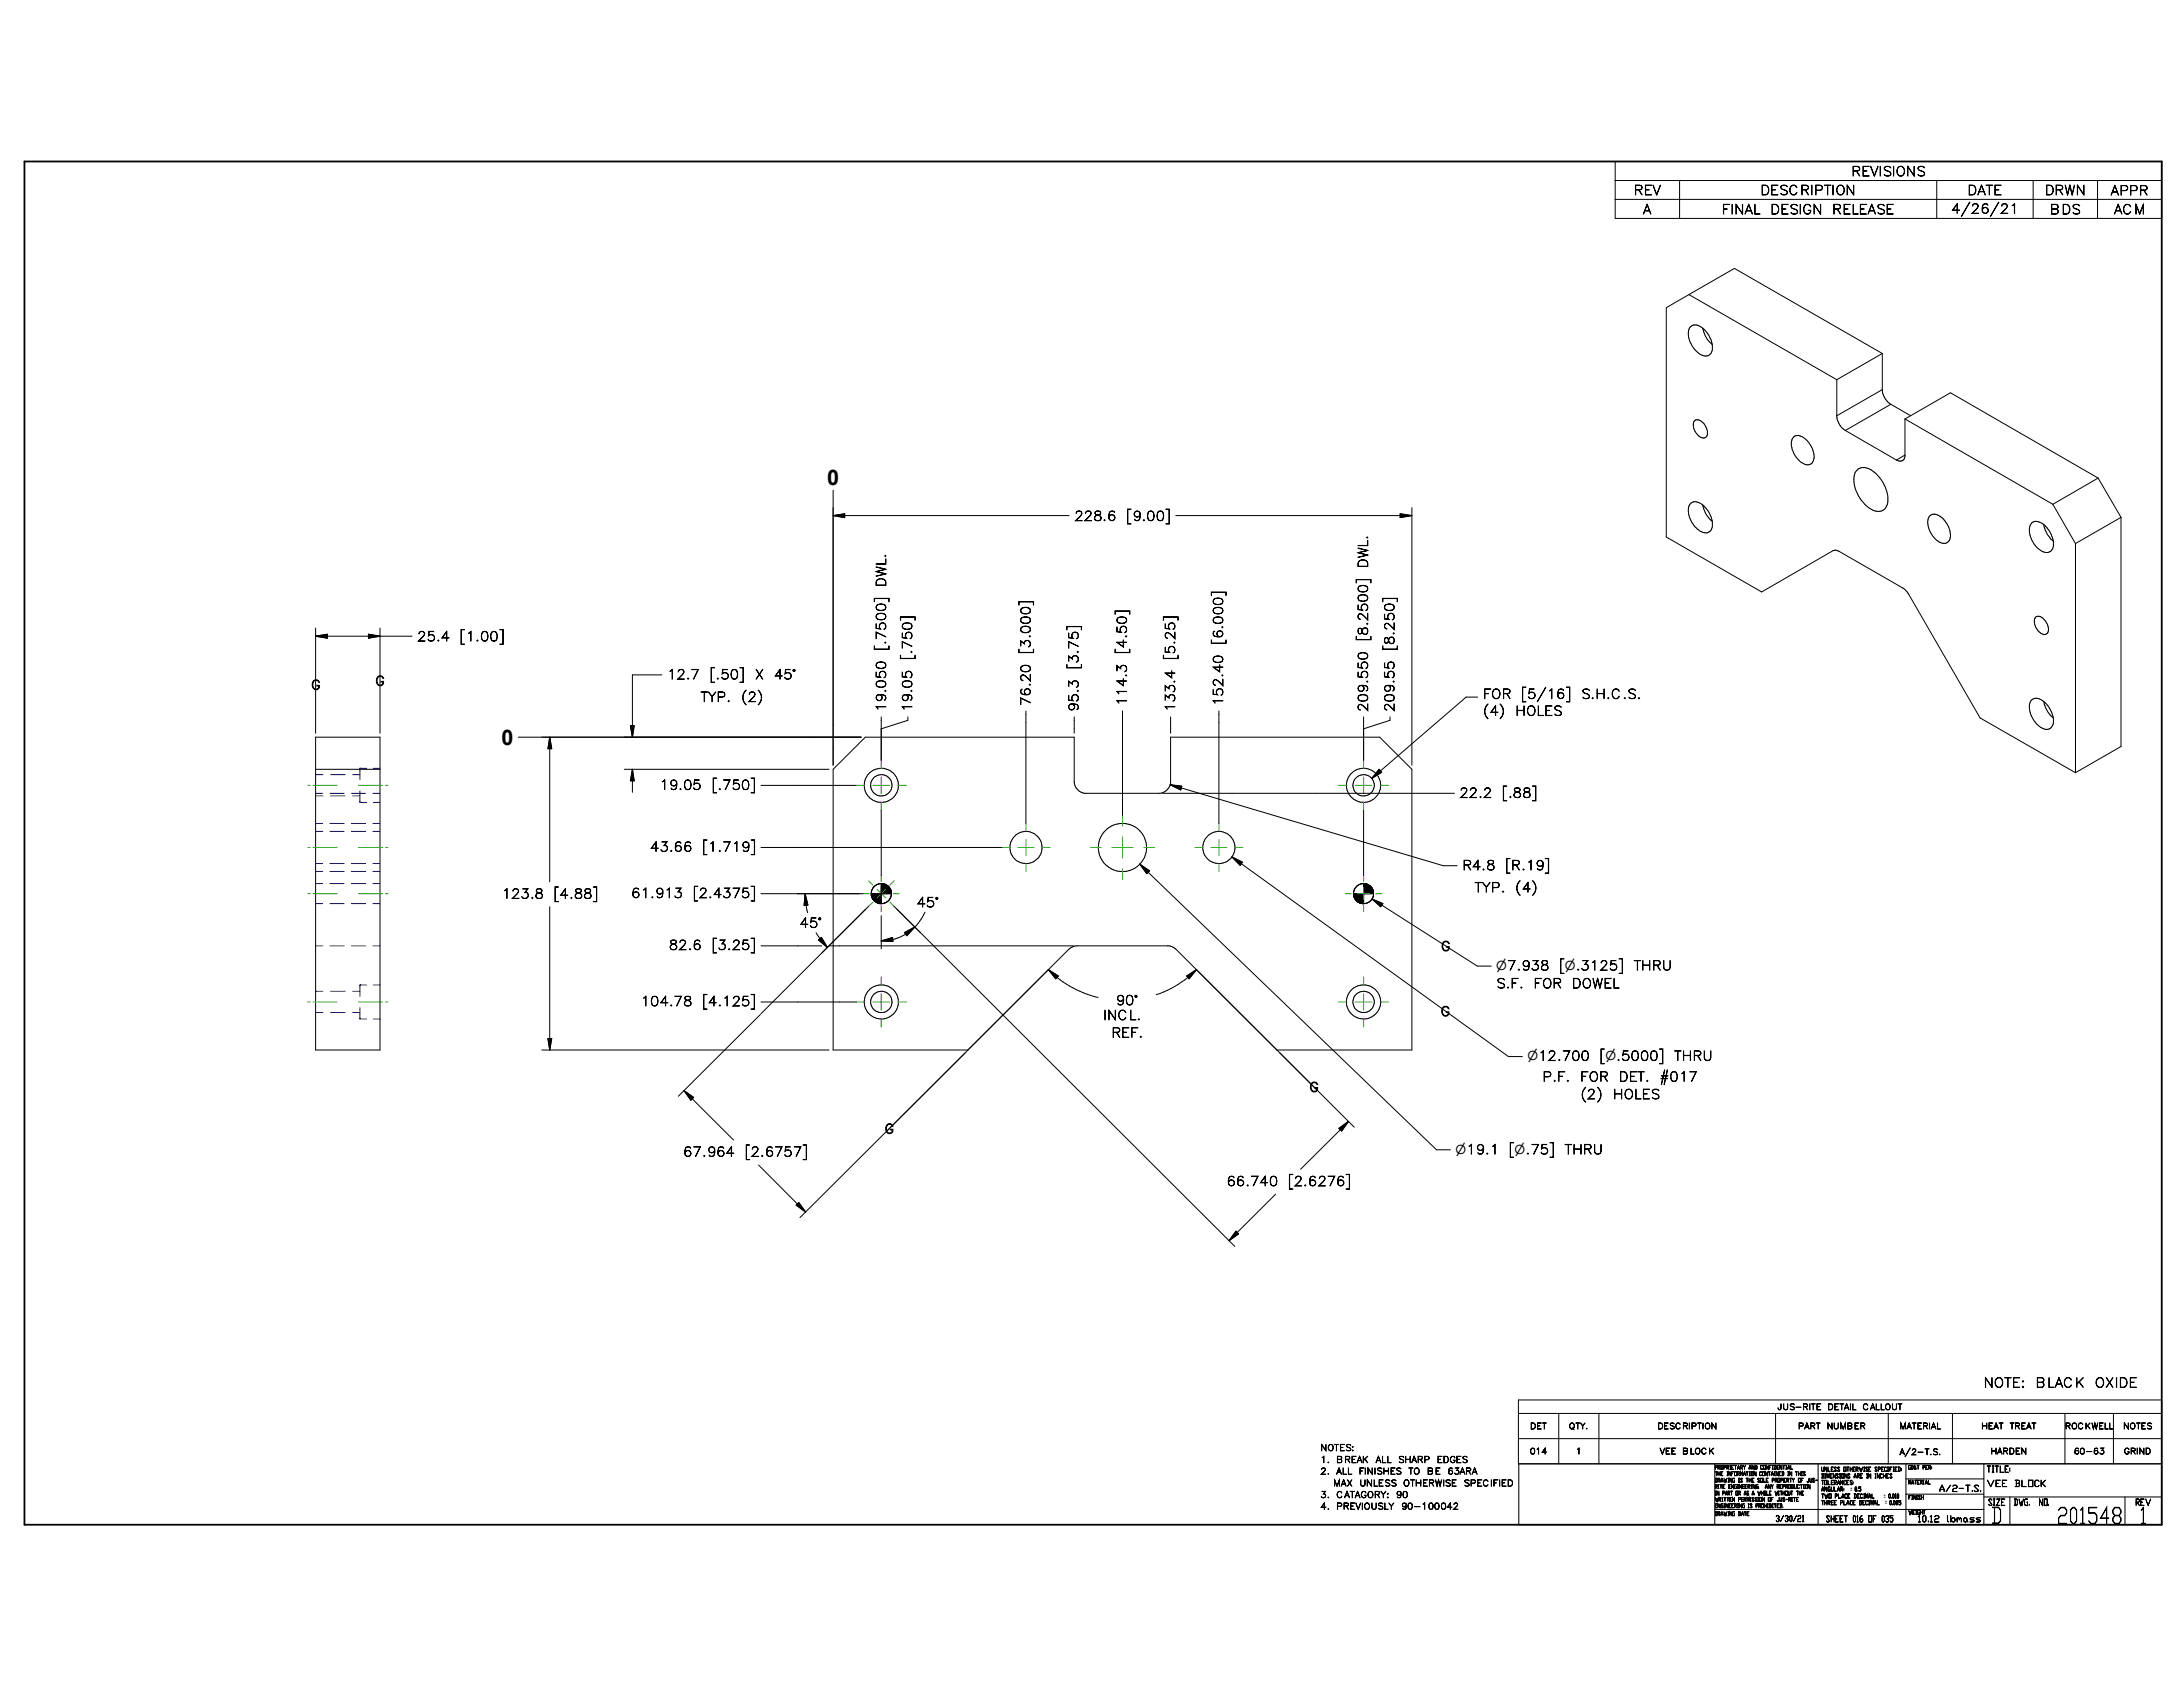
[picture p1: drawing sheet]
<svg xmlns="http://www.w3.org/2000/svg" width="279mm" height="216mm" viewBox="0 0 279 216" stroke-linecap="round" stroke-linejoin="round" font-family="sans-serif">
<defs><g id="words">
<g font-size="2.8">
<text x="254.8" y="194.9">D</text>
<text x="263.2" y="195">201548</text>
<text x="273.8" y="195">1</text>
</g>
<g font-size="2.7">
<text x="105.9" y="62.1">0</text>
<text x="64.2" y="95.3">0</text>
</g>
<g font-size="1.7">
<text x="236.9" y="22.5">REVISIONS</text>
<text x="209.1" y="24.9">REV</text>
<text x="210.3" y="27.4">A</text>
<text x="220.3" y="27.4">FINAL</text>
<text x="225.3" y="24.9">DESCRIPTION</text>
<text x="226.6" y="27.4">DESIGN</text>
<text x="234.5" y="27.4">RELEASE</text>
<text x="249.7" y="27.3">4/26/21</text>
<text x="251.8" y="24.9">DATE</text>
<text x="261.7" y="24.9">DRWN</text>
<text x="262.3" y="27.4">BDS</text>
<text x="270.1" y="25">APPR</text>
<text x="270.6" y="27.4">ACM</text>
<text x="137.5" y="66.6">228.6</text>
<text x="144.1" y="66.6">[9.00]</text>
<text x="113.4" y="75.1" transform="rotate(-90 113.4 75.1)">DWL.</text>
<text x="175" y="72.7" transform="rotate(-90 175 72.7)">DWL.</text>
<text x="53.4" y="82">25.4</text>
<text x="58.8" y="82">[1.00]</text>
<text x="113.4" y="83.3" transform="rotate(-90 113.4 83.3)">[.7500]</text>
<text x="131.9" y="83.7" transform="rotate(-90 131.9 83.7)">[3.000]</text>
<text x="144.2" y="83.7" transform="rotate(-90 144.2 83.7)">[4.50]</text>
<text x="156.5" y="82.5" transform="rotate(-90 156.5 82.5)">[6.000]</text>
<text x="175" y="82" transform="rotate(-90 175 82)">[8.2500]</text>
<text x="178.4" y="83.3" transform="rotate(-90 178.4 83.3)">[8.250]</text>
<text x="39.8" y="88.3">G</text>
<text x="48" y="87.8">G</text>
<text x="85.4" y="86.9">12.7</text>
<text x="89.7" y="89.8">TYP.</text>
<text x="90.8" y="86.9">[.50]</text>
<text x="94.8" y="89.8">(2)</text>
<text x="96.6" y="86.9">X</text>
<text x="99.1" y="86.9">45°</text>
<text x="116.7" y="84.5" transform="rotate(-90 116.7 84.5)">[.750]</text>
<text x="138" y="85.6" transform="rotate(-90 138 85.6)">[3.75]</text>
<text x="150.4" y="84.5" transform="rotate(-90 150.4 84.5)">[5.25]</text>
<text x="189.8" y="89.4">FOR</text>
<text x="194.7" y="89.4">[5/16]</text>
<text x="202.4" y="89.4">S.H.C.S.</text>
<text x="113.4" y="91.1" transform="rotate(-90 113.4 91.1)">19.050</text>
<text x="116.7" y="91.1" transform="rotate(-90 116.7 91.1)">19.05</text>
<text x="131.9" y="90.3" transform="rotate(-90 131.9 90.3)">76.20</text>
<text x="138" y="91.1" transform="rotate(-90 138 91.1)">95.3</text>
<text x="144.2" y="90.3" transform="rotate(-90 144.2 90.3)">114.3</text>
<text x="150.4" y="91.1" transform="rotate(-90 150.4 91.1)">133.4</text>
<text x="156.5" y="90.3" transform="rotate(-90 156.5 90.3)">152.40</text>
<text x="175" y="91.1" transform="rotate(-90 175 91.1)">209.550</text>
<text x="178.4" y="91.1" transform="rotate(-90 178.4 91.1)">209.55</text>
<text x="189.8" y="91.6">(4)</text>
<text x="193.9" y="91.6">HOLES</text>
<text x="84.4" y="101">19.05</text>
<text x="91.1" y="101">[.750]</text>
<text x="186.8" y="102.1">22.2</text>
<text x="192.2" y="102.1">[.88]</text>
<text x="83.2" y="109">43.66</text>
<text x="89.9" y="109">[1.719]</text>
<text x="187.2" y="111.3">R4.8</text>
<text x="192.7" y="111.3">[R.19]</text>
<text x="64.2" y="115">123.8</text>
<text x="70.9" y="115">[4.88]</text>
<text x="80.8" y="114.9">61.913</text>
<text x="88.7" y="114.9">[2.4375]</text>
<text x="102.3" y="118.7">45°</text>
<text x="117.3" y="116.1">45°</text>
<text x="188.7" y="114.2">TYP.</text>
<text x="193.9" y="114.2">(4)</text>
<text x="85.6" y="121.5">82.6</text>
<text x="91.1" y="121.5">[3.25]</text>
<text x="184.4" y="121.7">G</text>
<text x="199.6" y="124.2">[n.3125]</text>
<text x="209.1" y="124.2">THRU</text>
<text x="82" y="128.7">104.78</text>
<text x="89.9" y="128.7">[4.125]</text>
<text x="141.2" y="130.5">INCL.</text>
<text x="142.8" y="128.6">90°</text>
<text x="184.4" y="130">G</text>
<text x="191.5" y="126.5">S.F.</text>
<text x="196.3" y="126.5">FOR</text>
<text x="201.2" y="126.5">DOWEL</text>
<text x="142.2" y="132.8">REF.</text>
<text x="204.7" y="135.7">[n.5000]</text>
<text x="214.3" y="135.7">THRU</text>
<text x="167.6" y="139.7">G</text>
<text x="197.4" y="138.4">P.F.</text>
<text x="202.2" y="138.4">FOR</text>
<text x="202.3" y="140.6">(2)</text>
<text x="206.4" y="140.6">HOLES</text>
<text x="207.2" y="138.4">DET.</text>
<text x="212.4" y="138.4">#017</text>
<text x="87.4" y="148">67.964</text>
<text x="95.3" y="148">[2.6757]</text>
<text x="113.2" y="145.1">G</text>
<text x="193.1" y="147.7">[n.75]</text>
<text x="200.2" y="147.7">THRU</text>
<text x="157" y="151.8">66.740</text>
<text x="164.9" y="151.8">[2.6276]</text>
<text x="253.9" y="177.5">NOTE:</text>
<text x="260.5" y="177.5">BLACK</text>
<text x="268.1" y="177.5">OXIDE</text>
</g>
<g font-size="1.6">
<text x="191.5" y="124.2">n7.938</text>
<text x="195.5" y="135.7">n12.700</text>
<text x="186.3" y="147.7">n19.1</text>
</g>
<g font-size="1.1">
<text x="169" y="185.7">NOTES:</text>
<text x="169" y="187.2">1.</text>
<text x="169" y="188.7">2.</text>
<text x="169" y="191.7">3.</text>
<text x="170.6" y="190.2">MAX</text>
<text x="171" y="187.2">BREAK</text>
<text x="171" y="188.7">ALL</text>
<text x="171" y="191.7">CATAGORY:</text>
<text x="173.9" y="188.7">FINISHES</text>
<text x="174" y="190.2">UNLESS</text>
<text x="176.1" y="187.2">ALL</text>
<text x="178.6" y="191.7">90</text>
<text x="178.9" y="187.2">SHARP</text>
<text x="179.6" y="190.2">OTHERWISE</text>
<text x="180.3" y="188.7">TO</text>
<text x="182.6" y="188.7">BE</text>
<text x="183.9" y="187.2">EDGES</text>
<text x="185.3" y="188.7">63ARA</text>
<text x="187.3" y="190.2">SPECIFIED</text>
<text x="248.2" y="190.9">A/2-T.S.</text>
<text x="254.2" y="190.3">VEE</text>
<text x="254.2" y="188.4">TITLE:</text>
<text x="257.8" y="190.3">BLOCK</text>
<text x="169" y="193.2">4.</text>
<text x="171" y="193.2">PREVIOUSLY</text>
<text x="179.3" y="193.2">90-100042</text>
<text x="227.2" y="194.7">3/30/21</text>
<text x="233.7" y="194.8">SHEET 016 OF 035</text>
<text x="245.4" y="194.8">10.12</text>
<text x="249.1" y="194.8">lbmass</text>
<text x="254.4" y="192.7">SIZE</text>
<text x="257.7" y="192.7">DWG.</text>
<text x="260.9" y="192.7">NO.</text>
<text x="273.3" y="192.7">REV</text>
</g>
<g font-size="1">
<text x="195.8" y="182.9">DET</text>
<text x="200.8" y="182.9">QTY.</text>
<text x="212.1" y="182.9">DESCRIPTION</text>
<text x="227.5" y="180.4">JUS-RITE</text>
<text x="230.1" y="182.9">PART</text>
<text x="233.8" y="182.9">NUMBER</text>
<text x="233.9" y="180.4">DETAIL</text>
<text x="238.4" y="180.4">CALLOUT</text>
<text x="243.1" y="182.9">MATERIAL</text>
<text x="253.6" y="182.9">HEAT</text>
<text x="257.2" y="182.9">TREAT</text>
<text x="264.3" y="182.9">ROCKWELL</text>
<text x="271.7" y="182.9">NOTES</text>
<text x="195.8" y="186.1">014</text>
<text x="201.7" y="186.1">1</text>
<text x="212.4" y="186.1">VEE</text>
<text x="215.3" y="186.1">BLOCK</text>
<text x="243.1" y="186.2">A/2-T.S.</text>
<text x="254.8" y="186.1">HARDEN</text>
<text x="265.4" y="186.1">60-63</text>
<text x="271.8" y="186.1">GRIND</text>
</g>
<g font-size=".7">
<text x="219.5" y="188">PROPRIETARY AND CONFIDENTIAL</text>
<text x="219.5" y="188.8">THE INFORMATION CONTAINED IN THIS</text>
<text x="219.5" y="189.7">DRAWING IS THE SOLE PROPERTY OF JUS-</text>
<text x="219.5" y="190.5">RITE ENGINEERING.</text>
<text x="219.5" y="191.3">IN PART OR AS A WHOLE WITHOUT THE</text>
<text x="225.9" y="190.5">ANY REPRODUCTION</text>
<text x="233.1" y="188.3">UNLESS OTHERWISE SPECIFIED:</text>
<text x="233.1" y="189.1">DIMENSIONS ARE IN INCHES</text>
<text x="233.1" y="190">TOLERANCES:</text>
<text x="233.1" y="190.8">ANGULAR:</text>
<text x="233.1" y="191.7">TWO PLACE DECIMAL</text>
<text x="236.8" y="190.8">` 0.5</text>
<text x="241.1" y="191.7">` 0.010</text>
<text x="244.2" y="188">GD&amp;T PER:</text>
<text x="244.2" y="189.9">MATERIAL</text>
<text x="244.2" y="191.9">FINISH</text>
<text x="219.5" y="194">DRAWING DATE</text>
<text x="219.5" y="192.1">WRITTEN PERMISSION OF JUS-RITE</text>
<text x="219.5" y="192.9">ENGINEERING IS PROHIBITED.</text>
<text x="233.1" y="192.6">THREE PLACE DECIMAL</text>
<text x="241.3" y="192.5">` 0.005</text>
<text x="244.2" y="193.8">WEIGHT</text>
</g>
</g></defs>
<g fill="none" stroke="#000" stroke-width=".13">
<path d="M206.7 20.7h70v7.3h-70zM206.7 23.1h70M206.7 25.5h70M215 23.1v4.9M216.2 37.7l-2.9 1.7v29.3l12.2 7.1 9.1-5.3 .3-.1 .5 .2 8.1 4.7 .4 .2 .4 .6 9.1 15.8 12.2 7M216.2 37.7l5.8-3.3 18.9 10.8M216.2 37.7l18.9 10.9M247.9 23.1v4.9M260.2 23.1v4.9M268.5 23.1v4.9M216.3 41.9a1.13 1.13 0 0 1 1.6 .1 3.2 3.2 0 0 1 1.2 3 .96 .96 0 0 1-1.6 .3 3 3 0 0 1-1.3-3.3zM216.9 53.8a1.08 1.08 0 0 1 1.4 .8 .9 .9 0 0 1-.1 1.4 1.58 1.58 0 0 1-1.5-1.5z"/>
<path d="M217.9 42l.1 .2a3.6 3.6 0 0 0 1.1 1.9M229.5 56a1 1 0 0 1 1.5 .1l.4 .4a2.68 2.68 0 0 1 .6 2.6 .84 .84 0 0 1-1.3 .2l-.2-.1a3.7 3.7 0 0 1-1.1-1.7 1.58 1.58 0 0 1 .1-1.5zM235.1 48.6v4.8l.2 .7a2.03 2.03 0 0 0 .9 1M236.2 55.1l6.5 3.8M240.9 45.2v4.8a2.35 2.35 0 0 0 1.1 1.7M240.9 49.9l-5.8 3.3M240.9 45.2l-5.8 3.4M242 51.7l-5.8 3.4M242 51.7l2.6 1.5M243.8 58.2l-1.1 .7M243.8 53.6v4.8a.65 .65 0 0 1-.4 .6 .65 .65 0 0 1-.7-.1M243.8 53.6l5.8-3.3 18.9 10.9"/>
<path d="M243.8 53.6l18.9 10.9M106.6 62.7v35.2M106.6 66h30.2M106.6 66l1.5-.2v.4zM150.5 66h30.2M179.2 65.8l1.5 .2-1.5 .2zM180.7 65v32.9M216.3 64.5a1.22 1.22 0 0 1 1.8 .3 2.92 2.92 0 0 1 .9 3.1 1.08 1.08 0 0 1-1.6-.1 3 3 0 0 1-1.2-3.2zM217.9 64.6l.1 .4a3.3 3.3 0 0 0 1.1 1.7M237.6 60.2a1.37 1.37 0 0 1 1.9-.1 4.7 4.7 0 0 1 2.1 4.3 1.28 1.28 0 0 1-2.1 .8 4.5 4.5 0 0 1-2.1-4.5zM247 66a1.39 1.39 0 0 1 1.7 .4 2.7 2.7 0 0 1 .8 2.7 1.05 1.05 0 0 1-1.6 0 2.86 2.86 0 0 1-1.1-2.8zM260 66.9a1.37 1.37 0 0 1 1.9 .5l.5 .7a2.27 2.27 0 0 1 .1 2.4 1.32 1.32 0 0 1-1.8-.4 2.95 2.95 0 0 1-.8-3z"/>
<path d="M260.5 79a.82 .82 0 0 1 1.2 .4 1.57 1.57 0 0 1 .4 1.6 .64 .64 0 0 1-1-.1l-.3-.3a1.47 1.47 0 0 1-.3-1.6zM261.6 67.2l.2 .7 .3 .5 .7 .8M262.7 64.5l2.9 5.1M265.6 69.6v29.3M268.5 61.2l3 5M268.5 61.2l-5.8 3.3M271.5 66.2v29.3l-5.9 3.4M271.5 66.2l-5.9 3.4M40.4 94.3h8.2v40.1h-8.2zM40.4 80.4v13.4M40.4 98.5h8.2M40.4 81.4h12.3"/>
<path d="M40.4 81.4l1.5-.2v.5zM47.2 81.2l1.4 .2-1.4 .3zM48.6 80.4v13.4M66.3 94.3h43.9M70.4 94.3v18.6M70.4 94.3l.2 1.5h-.5zM79.9 98.5h26.2M80.7 92.9h.5l-.3 1.4zM80.9 98.5v2.9M80.9 98.5l.3 1.4h-.5zM84.7 86.4h-3.8v7.9M112.8 91.8v5.5"/>
<path d="M116.2 91.8v.4l-3.4 1.1M131.3 91v14.4M137.5 91.8v2M143.7 91v13.3M149.8 91.8v2M156 91v14.4M174.5 91.8v5.5M176.5 98.5l.3 .3-1.2 .8zM177.9 91.8v.4l-3.4 1.1M189.1 89.2h-1.5l-12 10.4M260 89.6a1.07 1.07 0 0 1 1.6 .2 3.3 3.3 0 0 1 1.2 2.8 .96 .96 0 0 1-1.6 .5 3.1 3.1 0 0 1-1.3-3.4zM261.6 89.8l.2 .7a3.4 3.4 0 0 0 1 1.4"/>
<path d="M70.4 116v18.4M97.4 114.4h13.1M97.4 108.5h30.8M97.4 100.5h12.2M103 114.4l.2 1.4 .2 1M103 114.4l.4 1.4-.5 .1zM104.4 119.4l1.5 1.9M111.2 116l-13.8 13.7M111.5 114.5l.1 .3M111.5 114.4h2.6M111.5 114.6l.2 .4 .2 .3M111.6 114.8l.1 .3"/>
<path d="M111.7 115.1l.3 .2M111.9 115.3l.6 .3M111.9 115.3l.3 .2M112 115.3l.5 .3M112.3 113.2a1.28 1.28 0 0 0-.8 1.1M112.4 115.6h.1M112.5 115.6h.6M112.5 115.6h.2M112.6 113.1a1.3 1.3 0 0 0-1.1 1.4M112.7 113.1h.2M112.8 113.1l-.4 .1M112.8 103.7v8.4"/>
<path d="M112.8 117.2v4.2M112.8 113.1h.3M113 113.1h-.2v2.5M113.1 113.1a1.26 1.26 0 0 1 1 1.2M113.1 113.1l.1 .1M113.3 113.2l.4 .2 .3 .4M113.6 115.4l-.3 .1M113.9 115.1l-.3 .2M114 113.9l.1 .6-.2 .5M114.1 114.5a1.3 1.3 0 0 1-1.2 1.1M114.4 116l43.6 43.5M115.8 119.4l1.3-.8-1 1.2z"/>
<path d="M117.1 118.6a6 6 0 0 1-4.3 1.8M118.4 116.7l-.5 .9-.8 1M145.9 110.6l38 36.6h1.7M145.9 110.6l1.2 .9-.3 .3zM148.8 101.5h25.7M149.8 100.4l34.9 10.4h1.8M149.8 100.4l1.4 .2-.1 .5zM157.7 109.7l35.4 25.5h1.7M157.7 109.7l1.3 .6-.3 .4zM173.2 114.3l.2 .7M173.2 114.4l.1 .3M173.2 114.4h2.6"/>
<path d="M173.3 114.8a1.28 1.28 0 0 0 .9 .8M173.3 113.9v.3M173.4 114.9l.2 .3M173.4 115l.2 .3M173.6 115.2l.3 .3M173.7 115.3l.2 .2 .5 .1M173.9 115.5l.2 .1M174.1 113.2a1.4 1.4 0 0 0-.9 1.2M174.2 115.6h.7M174.5 113.1h-.3M174.5 103.7v8.4M174.5 113.1h.2"/>
<path d="M174.5 101.5h11.6M174.7 113.1a1.34 1.34 0 0 0-1.3 .7M174.8 113.1a1.29 1.29 0 0 1 1 1.2 1.29 1.29 0 0 1-.8 1.3M174.9 113.1h-.4v2.5M175 113.2a1.37 1.37 0 0 1 .8 1M175.3 115.4l-.6 .2M175.5 115.2l-.1 .1M175.6 113.6l.1 .2M175.6 115l-.1 .2M175.6 115.1l13.5 8.5h1.8M175.6 115.1l1.4 .5-.3 .4zM175.8 114.5l-.2 .5"/>
<path d="M69.3 134.4h36.8M70.1 132.9h.5l-.2 1.5zM87.6 139.6l6.3 6.3M87.6 139.6l1.2 .8-.4 .4zM97.3 129.8l-10.5 10.5M97.4 121h7.8M97.4 128.2h12.2M104.7 120.3l.4-.3 .8 1.3zM106.1 121h31.3M112.8 120.4l1.4-.4 .1 .5zM134.2 124.1l-31.8 31.7M134.2 124.1a13.3 13.3 0 0 0 4.9 3.1l1.4 .5"/>
<path d="M134.2 124.1l1.3 .8-.4 .4zM151.9 124.9l1.2-.8-.9 1.2zM153.1 124.1a12.8 12.8 0 0 1-5.1 3.2M163.4 134.4h17.3v-35.9l-4.1-4.2h-26.8v5.9a1.55 1.55 0 0 1-1.4 1.3h-9.5a1.58 1.58 0 0 1-1.4-1.3v-5.9h-26.7l-4.2 4.2v35.9h17.3l13.2-13.1 .6-.3h11.9l.5 .2 .4 .3 22.8 22.8M97.1 149.1l6 6M101.9 154.2l.3-.3 .9 1.2zM158.2 157.6l.3 .3-1.2 .9zM163.3 152.8l-6 6M171.4 144.4l1.2-.9-.9 1.2zM172.6 143.5l-6.1 6.1M194.3 180.9h82.4M194.3 184.1h82.4"/>
<path d="M194.4 187.3v7.8h82.3v-15.9h-82.4v8.1h82.4M199.5 180.9v6.4M204.6 180.9v6.4M219.5 187.3v7.8M219.5 193.2h34.4M227.3 180.9v6.4M232.7 187.3v7.8M241.7 180.9v6.4M243.9 189.3h10M243.9 191.2h10M243.9 187.3v7.8M249.9 180.9v6.4"/>
<path d="M253.9 191.6h22.8M253.9 187.3v7.8M257.2 191.6v3.5M264.3 180.9v6.4M270.5 180.9v6.4M272 191.6v3.5"/>
<circle cx="112.8" cy="100.5" r="1.37"/>
<circle cx="112.8" cy="100.5" r="2.18"/>
<circle cx="131.3" cy="108.5" r="2.05"/>
<circle cx="143.7" cy="108.5" r="3.1"/>
<circle cx="156" cy="108.5" r="2.05"/>
<circle cx="174.5" cy="100.5" r="2.19"/>
<circle cx="174.5" cy="100.5" r="1.37"/>
<circle cx="112.8" cy="128.2" r="2.18"/>
<circle cx="112.8" cy="128.2" r="1.37"/>
<circle cx="174.5" cy="128.2" r="2.19"/>
<circle cx="174.5" cy="128.2" r="1.37"/>
</g>
<g fill="none" stroke="#00f" stroke-width=".13">
<path d="M40.4 99.1h.9M42.3 99.1h1.9M45.1 99.1h1M46.1 98.3h.1M46.1 98.4v1.4M46.1 98.3h.8M47.8 98.3h.8M40.4 101.9h.9M40.4 101.5h.9M40.4 105.4h.9M40.4 111.5h.9M40.4 113.1h.9"/>
<path d="M40.4 115.6h.9M40.4 106.4h.9M40.4 110.5h.9M42.2 101.5h1.9M42.2 105.4h1.9M42.2 111.5h1.9M42.2 113.1h1.9M42.2 115.6h1.9M42.2 106.4h1.9M42.2 110.5h1.9M42.3 101.9h1.9M45 101.5h1.8"/>
<path d="M45 105.4h1.8M45 111.5h1.8M45 113.1h1.8M45 115.6h1.8M45 106.4h1.8M45 110.5h1.8M45.1 101.9h1M46.1 101.2v1.5M46.1 102.7h.8M47.7 101.5h.9M47.7 105.4h.9M47.7 111.5h.9"/>
<path d="M47.7 113.1h.9M47.7 115.6h.9M47.7 106.4h.9M47.7 110.5h.9M47.8 102.7h.8M40.4 126.9h.9M40.4 129.6h.9M40.4 121h.9M42.2 121h1.9M42.3 126.9h1.9M42.3 129.6h1.9M45 121h1.8"/>
<path d="M45.1 126.9h1M45.1 129.6h1M46.1 126.1h.1M46.1 126.1v1.4M46.1 128.9v1.5M46.1 126.1h.8M46.1 130.4h.8M47.7 121h.9M47.8 126.1h.8M47.8 130.4h.8"/>
</g>
<g fill="#000" stroke="#000" stroke-width=".13">
<path d="M106.6 66l1.5-.2v.4zM179.2 65.8l1.5 .2-1.5 .2zM40.4 81.4l1.5-.2v.5zM47.2 81.2l1.4 .2-1.4 .3zM70.4 94.3l.2 1.5h-.5zM80.7 92.9h.5l-.3 1.4zM80.9 98.5l.3 1.4h-.5zM176.5 98.5l.3 .3-1.2 .8zM103 114.4l.4 1.4-.5 .1zM111.5 114.5l1.3-.1-1.3 .2zM111.5 114.4h1.3l-1.3 .1zM111.5 114.6l1.3-.2-1.3 .3z"/>
<path d="M111.5 114.7l1.3-.3-1.2 .4zM111.6 114.8l1.2-.4-1.2 .4zM111.6 114.8l1.2-.4-1.2 .5zM111.6 114.9l1.2-.5-1.1 .6zM111.7 115l1.1-.6-1.1 .7zM111.7 115.1l1.1-.7-1 .8zM111.8 115.2l1-.8-1 .8zM111.8 115.2l1-.8-.9 .9zM112.8 114.4l-.8 1-.1-.1zM112.8 114.4l-.7 1h-.1zM112.8 114.4l-.6 1.1-.1-.1zM112.8 114.4l-.5 1.1h-.1z"/>
<path d="M112.8 114.4l-.5 1.2v-.1zM112.8 114.4l-.4 1.2h-.1zM112.8 114.4l-.3 1.2h-.1zM112.8 114.4l-.2 1.2h-.1zM112.8 114.4l-.1 1.2h-.1zM112.8 113.1h.1l-.1 1.3zM112.8 114.4v1.2h-.1zM112.9 113.1h.1l-.2 1.3zM113 113.1h.1l-.3 1.3zM113.1 113.1h.1l-.4 1.3zM113.2 113.1l.1 .1-.5 1.2zM113.3 113.2l-.5 1.2z"/>
<path d="M113.3 113.2l.1 .1-.6 1.1zM113.4 113.3h.1l-.7 1.1zM113.5 113.3l.1 .1-.8 1zM113.6 113.4h.1l-.9 1zM113.7 113.4l.1 .1-1 .9zM112.8 114.4l1-.9v.1zM112.8 114.4l1-.8h.1zM112.8 114.4l1.1-.8v.1zM112.8 114.4l1.1-.7 .1 .1zM112.8 114.4l1.2-.6v.1zM112.8 114.4l1.2-.5v.1zM112.8 114.4l1.2-.4 .1 .1z"/>
<path d="M112.8 114.4l1.3-.3v.1zM112.8 114.4l1.3-.2v.1zM112.8 114.4l1.3-.1v.1zM112.8 120.4l1.4-.4 .1 .5zM115.8 119.4l1.3-.8-1 1.2zM145.9 110.6l1.2 .9-.3 .3zM149.8 100.4l1.4 .2-.1 .5zM157.7 109.7l1.3 .6-.3 .4zM173.3 114.5l1.2-.1-1.2 .2zM173.2 114.4h1.3l-1.2 .1zM173.3 114.6l1.2-.2-1.2 .3zM173.3 114.7l1.2-.3-1.2 .4z"/>
<path d="M173.3 114.8l1.2-.4-1.2 .4zM173.3 114.8l1.2-.4-1.1 .5zM173.4 114.9l1.1-.5-1.1 .6zM173.4 115l1.1-.6-1 .7zM173.5 115.1l1-.7-1 .8zM173.5 115.2l1-.8-.9 .8zM173.6 115.2l.9-.8-.8 .9zM174.5 114.4l-.8 1v-.1zM174.5 114.4l-.7 1h-.1zM174.5 114.4l-.6 1.1-.1-.1zM174.5 114.4l-.5 1.1h-.1zM174.5 114.4l-.5 1.2v-.1z"/>
<path d="M174.5 114.4l-.4 1.2h-.1zM174.5 114.4l-.3 1.2h-.1zM174.5 114.4l-.2 1.2h-.1zM174.5 114.4l-.1 1.2h-.1zM174.5 113.1h.1l-.1 1.3zM174.5 114.4v1.2h-.1zM174.6 113.1h.1l-.2 1.3zM174.7 113.1h.1l-.3 1.3zM174.8 113.1h.1l-.4 1.3zM174.9 113.1l.1 .1-.5 1.2zM175 113.2h.1l-.6 1.2zM175.1 113.2l.1 .1-.7 1.1z"/>
<path d="M175.2 113.3l-.7 1.1zM175.2 113.3l.1 .1-.8 1zM175.3 113.4h.1l-.9 1zM175.4 113.4l.1 .1-1 .9zM174.5 114.4l1-.9v.1zM174.5 114.4l1-.8h.1zM174.5 114.4l1.1-.8v.1zM174.5 114.4l1.1-.7 .1 .1zM174.5 114.4l1.2-.6v.1zM174.5 114.4l1.2-.5v.1zM174.5 114.4l1.2-.4 .1 .1zM174.5 114.4l1.3-.3v.1z"/>
<path d="M174.5 114.4l1.3-.2v.1zM174.5 114.4l1.3-.1v.1zM175.6 115.1l1.4 .5-.3 .4zM70.1 132.9h.5l-.2 1.5zM104.7 120.3l.4-.3 .8 1.3zM134.2 124.1l1.3 .8-.4 .4zM151.9 124.9l1.2-.8-.9 1.2zM87.6 139.6l1.2 .8-.4 .4zM102.2 153.9l.9 1.2-1.2-.9zM158.2 157.6l.3 .3-1.2 .9zM171.4 144.4l1.2-.9-.9 1.2z"/>
</g>
<path d="M3.1 20.7h273.6v174.4h-273.6z" fill="none" stroke="#000" stroke-width=".23"/>
<g fill="none" stroke="#23a718" stroke-width=".13">
<path d="M112.8 97.3v1.1M112.8 99.4v2.2M174.5 97.3v1.1M174.5 99.4v2.2M39.4 114.4h.3M39.4 108.5h.3M39.4 100.5h.3M40.1 114.4h3M40.1 108.5h3M40.1 100.5h3M45.9 114.4h3.1M45.9 108.5h3.1"/>
<path d="M45.9 100.5h3.1M49.3 114.4h.4M49.3 108.5h.4M49.3 100.5h.4M109.6 100.5h1.1M110.5 114.4h.8M111.2 112.7l.5 .6M111.7 100.5h2.2M111.7 115.5l-.5 .5M112 114.4h1.6M112.3 113.8l.5 .6M112.8 102.6v1.1"/>
<path d="M112.8 112.1v.7M112.8 113.6v1.5M112.8 115.9v.8M112.8 114.4l-.5 .5M112.8 114.4l.5 .5M113.3 113.8l-.5 .6M113.9 115.5l.5 .5M114.3 114.4h.8M114.4 112.7l-.5 .6M115 100.5h1M128.2 108.5h1.1M130.3 108.5h2"/>
<path d="M131.3 105.4v1M131.3 107.4v2.1M131.3 110.5v1M133.4 108.5h1M139.5 108.5h1.4M142.3 108.5h2.7M143.7 104.3v1.4M143.7 107.1v2.7M143.7 111.2v1.4M146.4 108.5h1.4M152.9 108.5h1M155 108.5h2"/>
<path d="M156 105.4v1M156 107.4v2.1M156 110.5v1M158.1 108.5h1M171.3 100.5h1.1M172.2 114.4h.8M173.5 100.5h2.1M173.8 114.4h1.5M174.5 102.6v1.1M174.5 112.1v.7M174.5 113.6v1.5M174.5 115.9v.8"/>
<path d="M176.1 114.4h.7M176.7 100.5h1M39.4 128.2h.3M40.1 128.2h3M45.9 128.2h3.1M49.3 128.2h.4M109.6 128.2h1.1M111.7 128.2h2.2M112.8 125v1.1M112.8 127.2v2.1M112.8 130.4v1M115 128.2h1"/>
<path d="M171.3 128.2h1.1M173.5 128.2h2.1M174.5 125v1.1M174.5 127.2v2.1M174.5 130.4v1M176.7 128.2h1"/>
</g>
<use href="#words"/>
</svg>
